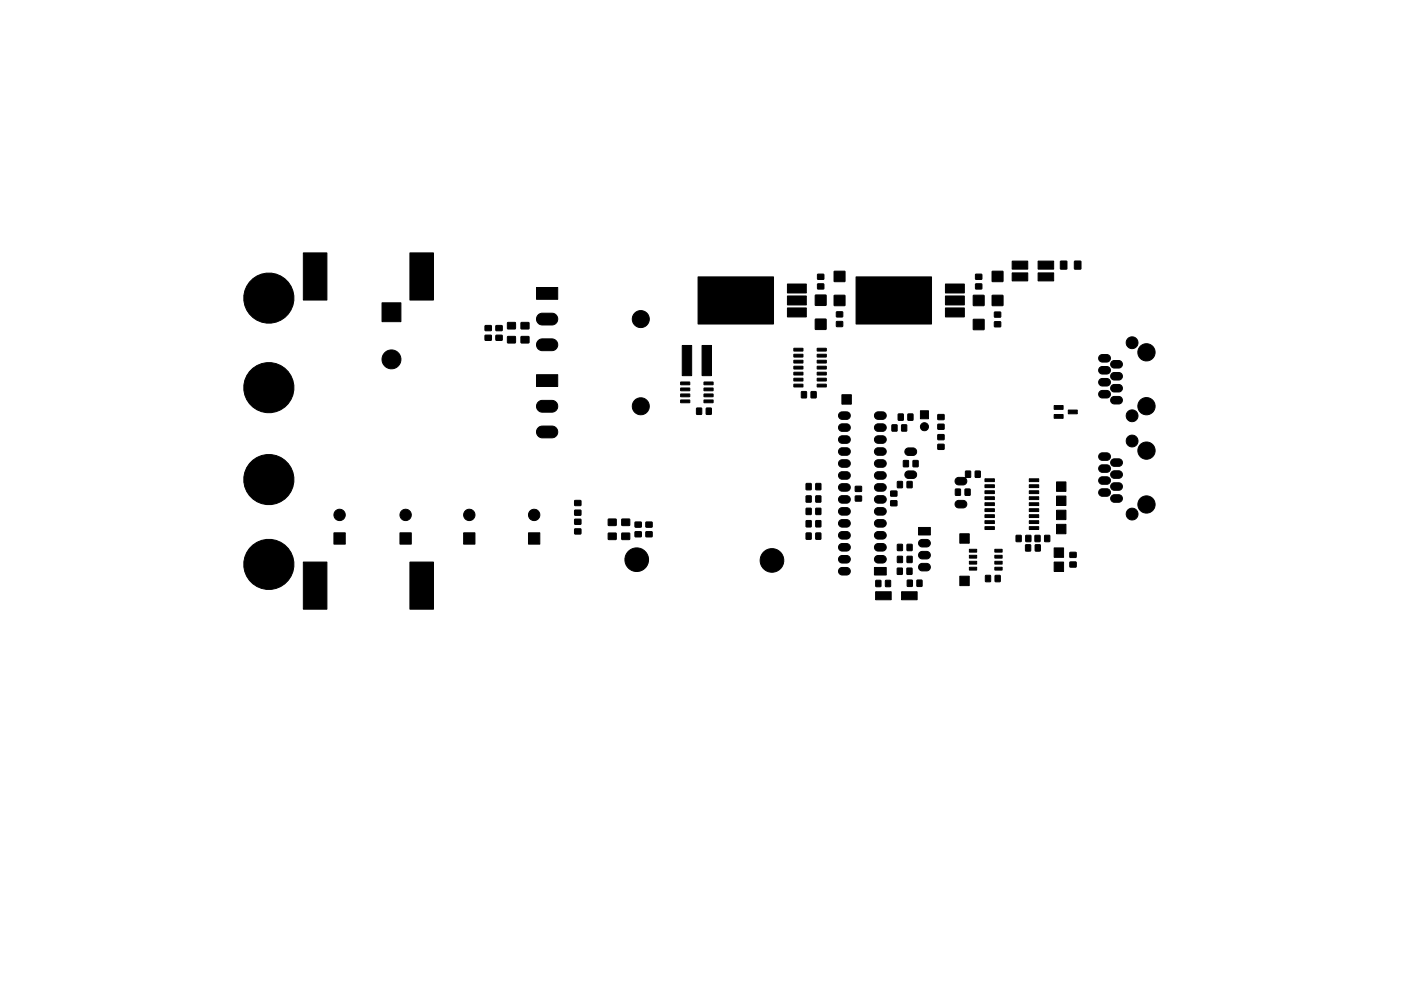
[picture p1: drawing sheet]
<svg xmlns="http://www.w3.org/2000/svg" width="297mm" height="210mm" viewBox="0 0 297 210" stroke-linecap="round" stroke-linejoin="round" font-family="sans-serif">
<g fill="#000" stroke="#000" stroke-width=".21">
<path d="M173.4 58.2h1.2l.1 1-1.3 .1zM176.9 57.6h2.2v2.1h-2.2zM206.9 58.2h1.2l.1 1-1.3 .1zM210.4 57.6h2.2v2.1h-2.2zM214.6 57.9h3.3v1.7h-3.3zM214.6 55.4h3.3v1.7h-3.3zM220.1 57.9h3.3v1.7h-3.3zM220.1 55.4h3.3v1.7h-3.3zM224.8 55.4h1.4l-.1 1.7-1.3-.1zM227.8 55.4h1.4l-.1 1.7-1.3-.1zM64.3 53.7h5v10h-5zM81 64.2h4v4h-4z"/>
<path d="M86.9 53.7h5v10h-5zM102.9 71.1h1.2l.1 1.1h-1.3zM102.9 69.1h1.2l.1 1-1.3 .1zM105.2 71.1h1.2l.1 1.1h-1.3zM105.2 69.1h1.2l.1 1-1.3 .1zM107.6 71.4h1.6l.1 1.3-1.7 .1zM107.6 68.4h1.6l.1 1.3-1.7 .1zM110.5 71.4h1.6l.1 1.3-1.7 .1zM110.5 68.4h1.6l.1 1.3-1.7 .1zM114.1 72.3l.7-.4h2.3a1.25 1.25 0 0 1 1.2 1.2 1.25 1.25 0 0 1-1.2 1.3h-2.2a1.25 1.25 0 0 1-1.1-.8 1.25 1.25 0 0 1 .3-1.3zM114.1 66.8l.7-.3 2.3-.1a1.25 1.25 0 0 1 1.2 1.3 1.25 1.25 0 0 1-1.2 1.2h-2.2a1.25 1.25 0 0 1-1.1-.8 1.25 1.25 0 0 1 .3-1.3zM113.8 61h4.4v2.5h-4.4z"/>
<path d="M144.6 73.3h2v6.4h-2zM148.9 73.3h2v6.4h-2zM148 58.7h16v10h-16zM168.3 79h1.9v.5l-1.8 .1zM168.3 77.7h1.9v.5l-1.8 .1zM168.3 76.5l1.9-.1v.6h-1.8zM168.3 75.2h1.9v.5l-1.8 .1zM168.3 73.9h1.9v.5l-1.8 .1zM167 65.3h4v1.9h-4zM167 62.8h4v1.9h-4zM167 60.3h4v1.9h-4zM173.4 60.3l1.2-.1 .1 1.1h-1.3z"/>
<path d="M172.9 67.7h2.2v2.2h-2.2zM172.9 62.6h2.2v2.2h-2.2zM173.3 79h1.8l.1 .5-1.9 .1zM173.3 77.7h1.8l.1 .5-1.9 .1zM173.3 76.5l1.8-.1 .1 .6h-1.9zM173.3 75.2h1.8l.1 .5-1.9 .1zM173.3 73.9h1.8l.1 .5-1.9 .1zM177.4 68.2h1.2l.1 1-1.3 .1zM177.4 66.2h1.2l.1 1h-1.3zM176.9 62.7h2.2v2.1h-2.2zM181.5 58.7h16v10h-16zM200.5 65.3h4v1.9h-4z"/>
<path d="M200.5 62.8h4v1.9h-4zM200.5 60.3h4v1.9h-4zM206.9 60.3l1.2-.1 .1 1.1h-1.3zM206.4 67.8h2.2v2.1h-2.2zM206.4 62.7h2.2v2.1h-2.2zM210.9 68.3h1.2l.1 1h-1.3zM210.9 66.2h1.2l.1 1-1.3 .1zM210.4 62.7h2.2v2.1h-2.2zM233.2 78l.4-.2h1.1a.8 .8 0 0 1 .7 .8 .8 .8 0 0 1-.7 .8h-1a.8 .8 0 0 1-.7-.6 .8 .8 0 0 1 .2-.8zM233.2 75.5l.4-.3h1.1a.8 .8 0 0 1 .7 .8 .8 .8 0 0 1-.7 .8h-1a.8 .8 0 0 1-.7-.5 .8 .8 0 0 1 .2-.8zM235.7 79.3l.4-.3h1.1a.8 .8 0 0 1 .8 .8 .8 .8 0 0 1-.8 .8h-1a.8 .8 0 0 1-.7-.5 .8 .8 0 0 1 .2-.8zM235.7 76.7l.4-.2h1.1a.8 .8 0 0 1 .8 .8 .8 .8 0 0 1-.8 .8h-1a.8 .8 0 0 1-.7-.5 .8 .8 0 0 1 .2-.9z"/>
<path d="M114.1 90.8l.7-.4h2.3a1.25 1.25 0 0 1 1.2 1.2 1.25 1.25 0 0 1-1.2 1.3h-2.2a1.25 1.25 0 0 1-1.1-.8 1.25 1.25 0 0 1 .3-1.3zM114.1 85.3l.7-.3 2.3-.1a1.25 1.25 0 0 1 1.2 1.3 1.25 1.25 0 0 1-1.2 1.2h-2.2a1.25 1.25 0 0 1-1.1-.8 1.25 1.25 0 0 1 .3-1.3zM113.8 79.5h4.4v2.5h-4.4zM144.3 84.9h1.9v.5l-1.8 .1zM144.3 83.6h1.9v.5l-1.8 .1zM144.3 82.3h1.9v.5l-1.8 .1zM144.3 81.1l1.9-.1v.6h-1.8zM147.7 86.6h1.1l-.1 1.3h-1zM149.8 86.6h1v1.3h-1.1zM149.3 84.9h1.8l.1 .5-1.9 .1zM149.3 83.6h1.8l.1 .5-1.9 .1zM149.3 82.3h1.8l.1 .5-1.9 .1z"/>
<path d="M149.3 81.1l1.8-.1 .1 .6h-1.9zM168.3 81.5h1.9v.5l-1.8 .1zM168.3 80.3l1.9-.1v.6h-1.8zM169.9 83.1h1.1l-.1 1.3h-1zM172 83.1h1v1.3h-1zM173.3 81.5h1.8l.1 .5-1.9 .1zM173.3 80.3l1.8-.1 .1 .6h-1.9zM178 97.8l.4-.3h1.1a.8 .8 0 0 1 .8 .8 .8 .8 0 0 1-.8 .8h-1a.8 .8 0 0 1-.7-.5 .8 .8 0 0 1 .2-.8zM178 95.2l.4-.2h1.1a.8 .8 0 0 1 .8 .8 .8 .8 0 0 1-.8 .8h-1a.8 .8 0 0 1-.7-.5 .8 .8 0 0 1 .2-.9zM178 92.7l.4-.2h1.1a.8 .8 0 0 1 .8 .8 .8 .8 0 0 1-.8 .8h-1a.8 .8 0 0 1-.7-.6 .8 .8 0 0 1 .2-.8zM178 90.1l.4-.2h1.1a.8 .8 0 0 1 .8 .8 .8 .8 0 0 1-.8 .8h-1a.8 .8 0 0 1-.7-.5 .8 .8 0 0 1 .2-.9zM178 87.6l.4-.2h1.1a.8 .8 0 0 1 .8 .8 .8 .8 0 0 1-.8 .8h-1a.8 .8 0 0 1-.7-.5 .8 .8 0 0 1 .2-.9z"/>
<path d="M178.5 83.7h2v2h-2zM185.6 97.8l.4-.3h1.1a.8 .8 0 0 1 .8 .8 .8 .8 0 0 1-.8 .8h-1a.8 .8 0 0 1-.7-.5 .8 .8 0 0 1 .2-.8zM185.6 95.2l.4-.2h1.1a.8 .8 0 0 1 .8 .8 .8 .8 0 0 1-.8 .8h-.9a.8 .8 0 0 1-.8-.5 .8 .8 0 0 1 .2-.9zM185.6 92.7l.4-.2h1.1a.8 .8 0 0 1 .8 .8 .8 .8 0 0 1-.8 .8h-.9a.8 .8 0 0 1-.8-.6 .8 .8 0 0 1 .2-.8zM185.6 90.1l.4-.2h1.1a.8 .8 0 0 1 .8 .8 .8 .8 0 0 1-.8 .8h-1a.8 .8 0 0 1-.7-.5 .8 .8 0 0 1 .2-.9zM185.6 87.6l.4-.2h1.1a.8 .8 0 0 1 .8 .8 .8 .8 0 0 1-.8 .8h-.9a.8 .8 0 0 1-.8-.5 .8 .8 0 0 1 .2-.9zM189.1 90.2h1.1l-.1 1.3-1-.1zM190.5 87.9h1v1.3l-1.1-.1zM191.2 90.2h1v1.3l-1-.1zM191.5 97.7l1.1 .1v1.2h-1.1zM192.5 87.9h1.1l-.1 1.3-1-.1zM192.1 100.1l.4-.2h1.1a.8 .8 0 0 1 .7 .8 .8 .8 0 0 1-.7 .8h-1a.8 .8 0 0 1-.7-.5 .8 .8 0 0 1 .2-.9z"/>
<path d="M192.1 95.3l.4-.3h1.1a.8 .8 0 0 1 .7 .8 .8 .8 0 0 1-.7 .8h-1a.8 .8 0 0 1-.7-.5 .8 .8 0 0 1 .2-.8zM193.6 97.7l1.1 .1-.1 1.2h-1zM195.1 87.1h1.7v1.7h-1.7zM198.9 94.3h1.2l.1 1h-1.3zM198.9 92.2h1.2l.1 1-1.3 .1zM198.9 90h1.2l.1 1-1.3 .1zM198.9 88l1.2-.1 .1 1.1h-1.3zM202.7 101.5l.5-.2 1.4 .1 .1-1.4 1-.1 .1 1.3-1.1 .2a.89 .89 0 0 1 .2 .9 .89 .89 0 0 1-.7 .6l-1.3-.1a.8 .8 0 0 1-.2-1.3zM206.8 100h1v1.3l-1-.1zM223.5 87.9h1.9v.8h-1.9zM223.5 86h1.9v.8h-1.9zM226.5 87h1.9v.8h-1.9z"/>
<path d="M233.2 83.1l.4-.2 1.1-.1a.8 .8 0 0 1 .7 .8 .8 .8 0 0 1-.7 .8h-1a.8 .8 0 0 1-.7-.5 .8 .8 0 0 1 .2-.8zM233.2 80.5l.4-.2h1.1a.8 .8 0 0 1 .7 .8 .8 .8 0 0 1-.7 .8h-1a.8 .8 0 0 1-.7-.5 .8 .8 0 0 1 .2-.9zM233.2 98.8l.4-.2h1.1a.8 .8 0 0 1 .7 .8 .8 .8 0 0 1-.7 .8h-1.1a.8 .8 0 0 1-.4-1.4zM233.2 96.3l.4-.2h1.1a.8 .8 0 0 1 .7 .8 .8 .8 0 0 1-.7 .8h-1.1a.8 .8 0 0 1-.4-1.4zM235.7 84.3l.4-.2h1.1a.8 .8 0 0 1 .8 .8 .8 .8 0 0 1-.8 .8h-1a.8 .8 0 0 1-.7-.5 .8 .8 0 0 1 .2-.9zM235.7 81.8l.4-.2h1.1a.8 .8 0 0 1 .8 .8 .8 .8 0 0 1-.8 .8h-1a.8 .8 0 0 1-.7-.6 .8 .8 0 0 1 .2-.8zM235.7 100.1l.4-.2h1.1a.8 .8 0 0 1 .8 .8 .8 .8 0 0 1-.8 .8h-1a.8 .8 0 0 1-.7-.5 .8 .8 0 0 1 .2-.9zM235.7 97.6l.4-.2 1.1-.1a.8 .8 0 0 1 .8 .8 .8 .8 0 0 1-.8 .8h-1a.8 .8 0 0 1-.7-.5 .8 .8 0 0 1 .2-.8zM70.8 113h2.4v2.4h-2.4zM84.8 113h2.4v2.4h-2.4zM98.3 113h2.4v2.4h-2.4zM112.1 113h2.4v2.4h-2.4z"/>
<path d="M121.9 112.2h1.2l.1 1-1.3 .1zM121.9 110.2h1.2l.1 1h-1.3zM121.9 108.3l1.2-.1 .1 1.1h-1.3zM121.9 106.2h1.2l.1 1-1.3 .1zM129 113.1h1.6v1.3l-1.6 .1zM129 110.1h1.6v1.3l-1.6 .1zM131.8 113.1h1.7v1.3l-1.6 .1zM131.8 110.1h1.7v1.3l-1.6 .1zM134.7 112.8h1.2l.1 1-1.3 .1zM134.7 110.8h1.2l.1 1h-1.3zM137 112.8h1.2l.1 1-1.3 .1zM137 110.8h1.2l.1 1h-1.3z"/>
<path d="M170.9 113.1h1.1l-.1 1.3h-1zM170.9 110.5h1.1l-.1 1.3-1-.1zM170.9 107.9h1.1l-.1 1.3-1-.1zM170.9 105.2l1.1 .1-.1 1.2h-1zM170.9 102.6h1.1l-.1 1.3h-1zM173 113.1h1v1.3h-1zM173 110.5h1v1.3l-1-.1zM173 107.9h1v1.3l-1-.1zM173 105.2l1 .1v1.2h-1zM173 102.6h1v1.3h-1zM178 102.8l.4-.2h1.1a.8 .8 0 0 1 .8 .8 .8 .8 0 0 1-.8 .8h-1a.8 .8 0 0 1-.7-.5 .8 .8 0 0 1 .2-.9zM178 118.1l.4-.2h1.1a.8 .8 0 0 1 .8 .8 .8 .8 0 0 1-.8 .8h-1a.8 .8 0 0 1-.7-.6 .8 .8 0 0 1 .2-.8z"/>
<path d="M178 115.5l.4-.2h1.1a.8 .8 0 0 1 .8 .8 .8 .8 0 0 1-.8 .8h-1a.8 .8 0 0 1-.7-.5 .8 .8 0 0 1 .2-.9zM178 113l.4-.2h1.1a.8 .8 0 0 1 .8 .8 .8 .8 0 0 1-.8 .8h-1a.8 .8 0 0 1-.7-.5 .8 .8 0 0 1 .2-.9zM178 110.5l.4-.3h1.1a.8 .8 0 0 1 .8 .8 .8 .8 0 0 1-.8 .8h-1a.8 .8 0 0 1-.7-.5 .8 .8 0 0 1 .2-.8zM178 107.9l.4-.2h1.1a.8 .8 0 0 1 .8 .8 .8 .8 0 0 1-.8 .8h-1a.8 .8 0 0 1-.7-.5 .8 .8 0 0 1 .2-.9zM178 105.4l.4-.2h1.1a.8 .8 0 0 1 .8 .8 .8 .8 0 0 1-.8 .8l-1.4-.2a.8 .8 0 0 1-.1-1.2zM178 100.3l.4-.2h1.1a.8 .8 0 0 1 .8 .8 .8 .8 0 0 1-.8 .8h-1a.8 .8 0 0 1-.7-.6 .8 .8 0 0 1 .2-.8zM181.4 105.3l1.2-.1 .1 1.1h-1.3zM181.4 103.2h1.2l.1 1-1.3 .1zM185.6 102.8l.4-.2h1.1a.8 .8 0 0 1 .8 .8 .8 .8 0 0 1-.8 .8h-1a.8 .8 0 0 1-.7-.5 .8 .8 0 0 1 .2-.9zM185.6 118.1l.4-.2h1.1a.8 .8 0 0 1 .8 .8 .8 .8 0 0 1-.8 .8h-.9a.8 .8 0 0 1-.8-.6 .8 .8 0 0 1 .2-.8zM185.6 115.5l.4-.2h1.1a.8 .8 0 0 1 .8 .8 .8 .8 0 0 1-.8 .8h-1a.8 .8 0 0 1-.7-.5 .8 .8 0 0 1 .2-.9zM185.6 113l.4-.2h1.1a.8 .8 0 0 1 .8 .8 .8 .8 0 0 1-.8 .8h-.9a.8 .8 0 0 1-.8-.5 .8 .8 0 0 1 .2-.9z"/>
<path d="M185.6 110.5l.4-.3h1.1a.8 .8 0 0 1 .8 .8 .8 .8 0 0 1-.8 .8h-1a.8 .8 0 0 1-.7-.5 .8 .8 0 0 1 .2-.8zM185.6 107.9l.4-.2h1.1a.8 .8 0 0 1 .8 .8 .8 .8 0 0 1-.8 .8h-1a.8 .8 0 0 1-.7-.5 .8 .8 0 0 1 .2-.9zM185.6 105.4l.4-.2h1.1a.8 .8 0 0 1 .8 .8 .8 .8 0 0 1-.8 .8l-1.3-.2a.8 .8 0 0 1-.2-1.2zM185.6 100.3l.4-.2h1.1a.8 .8 0 0 1 .8 .8 .8 .8 0 0 1-.8 .8h-1a.8 .8 0 0 1-.7-.6 .8 .8 0 0 1 .2-.8zM188.9 106.3l1.2-.1 .1 1.1h-1.3zM188.9 104.2h1.2l.1 1-1.3 .1zM190.3 118l1 .1v1.3l-1-.1zM190.3 115.5h1v1.3h-1zM190.3 102.2h1v1.3l-1-.1zM192.3 118l1.1 .1-.1 1.3-1-.1zM192.3 115.5h1.1l-.1 1.3h-1zM192.3 102.2h1.1l-.1 1.3-1-.1z"/>
<path d="M195 119.8l.4-.3h1.1a.8 .8 0 0 1 .8 .8 .8 .8 0 0 1-.8 .8h-1a.8 .8 0 0 1-.7-.5 .8 .8 0 0 1 .2-.8zM195 117.2l.4-.2h1.1a.8 .8 0 0 1 .8 .8 .8 .8 0 0 1-.8 .8l-1.3-.1a.8 .8 0 0 1-.2-1.3zM195 114.7l.4-.2 1.1-.1a.8 .8 0 0 1 .8 .8 .8 .8 0 0 1-.8 .8h-1a.8 .8 0 0 1-.7-.5 .8 .8 0 0 1 .2-.8zM194.7 111.9h2.6v1.6h-2.6zM202.6 103.8h1v1.3l-1-.1zM202.7 106.4l.4-.2h1.1a.8 .8 0 0 1 .8 .8 .8 .8 0 0 1-.8 .8h-1a.8 .8 0 0 1-.7-.6 .8 .8 0 0 1 .2-.8zM203.5 113.2h2v2h-2zM204.6 103.8h1.1l-.1 1.3-1-.1zM205.5 119.1h1.6v.6h-1.6zM205.5 117.8h1.6v.6h-1.6zM205.5 116.5h1.6v.6h-1.6zM208.8 111.7h2v.6h-2z"/>
<path d="M208.8 110.5h2v.6h-2zM208.8 109.2h2v.6h-2zM208.8 107.9h2v.6h-2zM208.8 106.7h2v.6h-2zM208.8 105.4h2v.6h-2zM208.8 104.1h2v.6h-2zM208.8 102.9h2v.6h-2zM208.8 101.6h2v.6h-2zM210.9 119.1h1.6v.6h-1.6zM210.9 117.8h1.6v.6h-1.6zM210.9 116.5h1.6v.6h-1.6zM215.5 113.6h1v1.3h-1.1z"/>
<path d="M217.5 115.6h1v1.3h-1.1zM217.5 113.6h1.1l-.1 1.3h-1zM218.2 111.7h2v.6h-2zM218.2 110.5h2v.6h-2zM218.2 109.2h2v.6h-2zM218.2 107.9h2v.6h-2zM218.2 106.7h2v.6h-2zM218.2 105.4h2v.6h-2zM218.2 104.1h2v.6h-2zM218.2 102.9h2v.6h-2zM218.2 101.6h2v.6h-2zM219.5 113.6h1v1.3h-1.1z"/>
<path d="M219.5 115.6h1.1l-.1 1.3h-1zM221.5 113.6h1.1l-.1 1.3h-1zM223.5 116.2h2v2h-2zM224 111.2h2v2h-2zM224 108.2h2v2h-2zM224 105.2h2v2h-2zM224 102.2h2v2h-2zM226.9 119.3l1.2-.1 .1 1.1h-1.3zM226.9 117.2h1.2l.1 1-1.3 .1zM233.2 103.9l.4-.2h1.1a.8 .8 0 0 1 .7 .8 .8 .8 0 0 1-.7 .8h-1.1a.8 .8 0 0 1-.4-1.4zM233.2 101.4l.4-.2h1.1a.8 .8 0 0 1 .7 .8 .8 .8 0 0 1-.7 .8h-1a.8 .8 0 0 1-.7-.6 .8 .8 0 0 1 .2-.8zM235.7 105.2l.4-.2h1.1a.8 .8 0 0 1 .8 .8 .8 .8 0 0 1-.8 .8h-1a.8 .8 0 0 1-.7-.6 .8 .8 0 0 1 .2-.8z"/>
<path d="M235.7 102.7l.4-.3h1.1a.8 .8 0 0 1 .8 .8 .8 .8 0 0 1-.8 .8h-1a.8 .8 0 0 1-.7-.5 .8 .8 0 0 1 .2-.8zM64.3 119.2h5v10h-5zM86.9 119.2h5v10h-5zM178 120.6l.4-.2h1.1a.8 .8 0 0 1 .8 .8 .8 .8 0 0 1-.8 .8h-1a.8 .8 0 0 1-.7-.5 .8 .8 0 0 1 .2-.9zM185.7 123.2h1.1l-.1 1.3-1-.1zM185.4 120.4h2.5v1.6h-2.5zM187.8 123.2h1v1.3l-1.1-.1zM185.7 125.5h3.3v1.7h-3.3zM190.3 120.6h1v1.3l-1.1-.1zM192.3 120.6h1.1l-.1 1.3-1-.1zM192.4 123.1h1v1.3h-1zM191.1 125.5h3.3v1.7h-3.3z"/>
<path d="M194.4 123.1h1.1l-.1 1.3h-1zM203.5 122.2h2v2h-2zM205.5 120.4h1.6v.6h-1.6zM209 122.1h1v1.3h-1.1zM211 122.1h1.1l-.1 1.3h-1zM210.9 120.4h1.6v.6h-1.6zM223.5 119.2h2v2h-2z"/>
<circle cx="57" cy="63.3" r="5.3"/>
<circle cx="83" cy="76.2" r="2.01"/>
<circle cx="135.9" cy="67.7" r="1.8"/>
<circle cx="240" cy="72.7" r="1.26"/>
<circle cx="243.1" cy="74.8" r="1.83"/>
<circle cx="57" cy="82.3" r="5.3"/>
<circle cx="135.9" cy="86.2" r="1.81"/>
<circle cx="196" cy="90.5" r=".85"/>
<circle cx="240" cy="88.2" r="1.26"/>
<circle cx="240" cy="93.6" r="1.26"/>
<circle cx="243.1" cy="86.2" r="1.83"/>
<circle cx="243.1" cy="95.6" r="1.83"/>
<circle cx="57" cy="101.8" r="5.3"/>
<circle cx="57" cy="119.8" r="5.3"/>
<circle cx="72" cy="109.2" r="1.21"/>
<circle cx="86" cy="109.2" r="1.21"/>
<circle cx="99.5" cy="109.2" r="1.21"/>
<circle cx="113.2" cy="109.2" r="1.21"/>
<circle cx="135" cy="118.7" r="2.51"/>
<circle cx="163.7" cy="118.9" r="2.51"/>
<circle cx="240" cy="109.1" r="1.26"/>
<circle cx="243.1" cy="107" r="1.83"/>
</g>
</svg>
